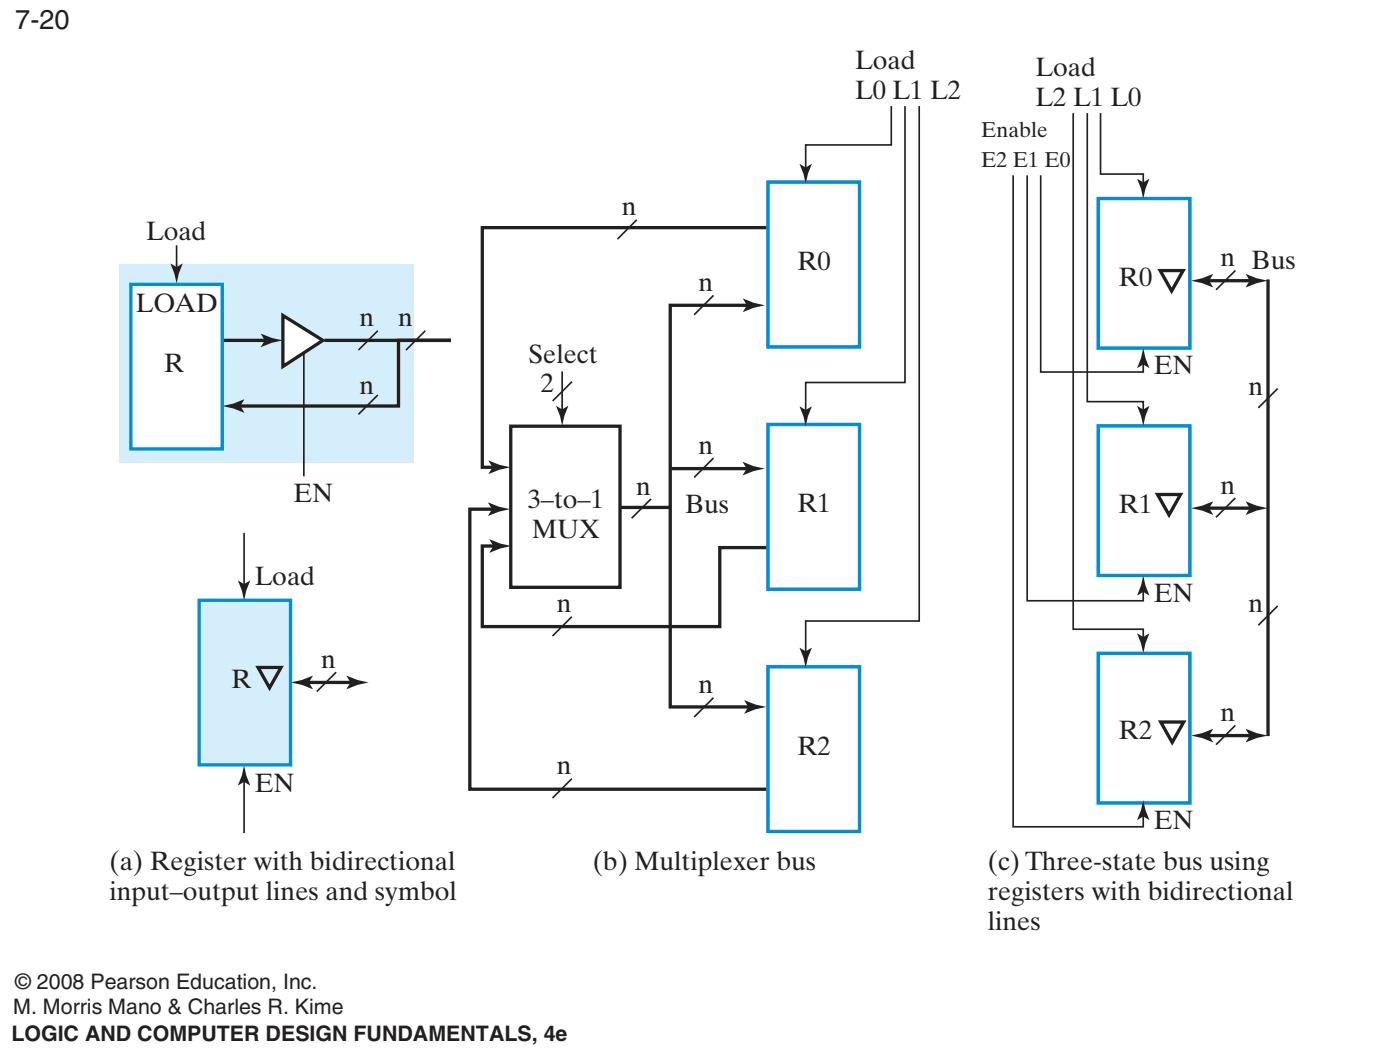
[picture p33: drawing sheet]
<svg xmlns="http://www.w3.org/2000/svg" width="254mm" height="190mm" viewBox="0 0 254 190" stroke-linecap="round" stroke-linejoin="round" font-family="sans-serif">
<defs><g id="words">
<text font-size="4.9" fill="#221f1f" x="2.8" y="5.2">7-20</text>
<g font-size="4.8" fill="#221f1f">
<text x="155.2" y="12.6">Load</text>
<text x="155.2" y="18">L0 L1 L2</text>
<text x="187.9" y="13.8">Load</text>
<text x="187.9" y="19.2">L2 L1 L0</text>
<text x="112.8" y="39.1">n</text>
<text x="26.5" y="43.5">Load</text>
<text x="126.7" y="52.8">n</text>
<text x="144.6" y="49">R0</text>
<text x="202.9" y="51.9">R0</text>
<text x="221.4" y="48.3">n Bus</text>
<text x="24.7" y="56.7">LOAD</text>
<text x="65.2" y="59.2">n</text>
<text x="72.3" y="59.2">n</text>
<text x="95.9" y="65.8">Select</text>
<text x="29.7" y="67.5">R</text>
<text x="65.2" y="71.5">n</text>
<text x="98.1" y="71.1">2</text>
<text x="209.3" y="67.9">EN</text>
<text x="226.5" y="71.7">n</text>
<text x="126.7" y="82.3">n</text>
<text x="115.4" y="89.7">n</text>
<text x="221.4" y="89.5">n</text>
<text x="53.2" y="91.1">EN</text>
<text x="95.7" y="92.2">3–to–1</text>
<text x="124.3" y="93.1">Bus</text>
<text x="144.6" y="92.9">R1</text>
<text x="202.9" y="93.1">R1</text>
<text x="96.5" y="97.6">MUX</text>
<text x="46.2" y="106.2">Load</text>
<text x="101" y="111.1">n</text>
<text x="209.3" y="109.2">EN</text>
<text x="226.5" y="111.1">n</text>
<text x="41.9" y="124.8">R</text>
<text x="58.3" y="121.2">n</text>
<text x="126.7" y="125.8">n</text>
<text x="221.4" y="130.8">n</text>
<text x="144.6" y="136.9">R2</text>
<text x="202.9" y="134.1">R2</text>
<text x="46.2" y="143.8">EN</text>
<text x="101" y="140.5">n</text>
<text x="209.3" y="150.4">EN</text>
<text x="19.8" y="157.9">(a) Register with bidirectional</text>
<text x="107.5" y="157.9">(b) Multiplexer bus</text>
<text x="179.2" y="157.9">(c) Three-state bus using</text>
<text x="19.8" y="163.3">input–output lines and symbol</text>
<text x="179.2" y="163.3">registers with bidirectional</text>
<text x="179.2" y="168.7">lines</text>
</g>
<g font-size="3.9" fill="#221f1f">
<text x="178" y="24.9">Enable</text>
<text x="178" y="30.3">E2 E1 E0</text>
<text x="2.8" y="179.4">© 2008 Pearson Education, Inc.</text>
<text x="2.4" y="184">M. Morris Mano &amp; Charles R. Kime</text>
<text x="2.1" y="188.9">LOGIC AND COMPUTER DESIGN FUNDAMENTALS, 4e</text>
</g>
</g></defs>
<path d="M219 133.5h8.1" fill="none" stroke="#221f1f" stroke-width=".6"/>
<g fill="#221f1f">
<path d="M216.1 133.5l2-.5 2-.7-.7 1.2 .7 1.2-2-.8z"/>
<path d="M226 132.3l2 .7 2 .5-2 .4-1.9 .8 .6-1.2z"/>
</g>
<path d="M219 92.2h8.1" fill="none" stroke="#221f1f" stroke-width=".6"/>
<g fill="#221f1f">
<path d="M216.1 92.2l2-.5 2-.7-.7 1.2 .7 1.2-2-.8z"/>
<path d="M226 91l2 .7 2 .5-2 .4-1.9 .8 .6-1.2z"/>
</g>
<path d="M219 50.9h8.1" fill="none" stroke="#221f1f" stroke-width=".6"/>
<g fill="#221f1f">
<path d="M216.1 50.9l2-.4 2-.8-.7 1.2 .7 1.2-2-.7z"/>
<path d="M226 49.7l2 .8 2 .4-2 .5-1.9 .7 .6-1.2z"/>
</g>
<path d="M199.3 36h16.6v27.1h-16.6z" fill="#fff"/>
<path d="M199.3 36h16.6v27.1h-16.6z" fill="none" stroke="#008fd4" stroke-width=".6"/>
<path d="M199.3 77.3h16.6v27.1h-16.6z" fill="#fff"/>
<path d="M199.3 77.3h16.6v27.1h-16.6z" fill="none" stroke="#008fd4" stroke-width=".6"/>
<path d="M199.3 118.6h16.6v27.1h-16.6z" fill="#fff"/>
<path d="M199.3 118.6h16.6v27.1h-16.6z" fill="none" stroke="#008fd4" stroke-width=".6"/>
<path d="M230.1 50.7v82.9" fill="none" stroke="#221f1f" stroke-width=".6"/>
<path d="M199.3 36h16.6v27.1h-16.6z" fill="#fff"/>
<path d="M199.3 36h16.6v27.1h-16.6z" fill="none" stroke="#008fd4" stroke-width=".6"/>
<path d="M210.5 49.1h4.2l-2.1 3.7z" fill="none" stroke="#221f1f" stroke-width=".6"/>
<path d="M199.3 77.3h16.6v27.1h-16.6z" fill="#fff"/>
<path d="M199.3 77.3h16.6v27.1h-16.6z" fill="none" stroke="#008fd4" stroke-width=".6"/>
<path d="M210 89.7h4.2l-2.1 3.7z" fill="none" stroke="#221f1f" stroke-width=".6"/>
<path d="M199.3 118.6h16.6v27.1h-16.6z" fill="#fff"/>
<path d="M199.3 118.6h16.6v27.1h-16.6z" fill="none" stroke="#008fd4" stroke-width=".6"/>
<path d="M210.6 131h4.2l-2.1 3.7z" fill="none" stroke="#221f1f" stroke-width=".6"/>
<path d="M199.7 20.5v11.1h7.7v1.8" fill="none" stroke="#221f1f" stroke-width=".3"/>
<path d="M206.3 32.4l1.1 .7 1.1-.6-.7 1.7-.4 1.9-.4-1.9z" fill="#221f1f"/>
<path d="M188.8 31.8v35.7h18.6v-1.7" fill="none" stroke="#221f1f" stroke-width=".3"/>
<path d="M207.4 63.1l.4 1.9 .7 1.8-1.1-.7-1.1 .6 .7-1.7z" fill="#221f1f"/>
<path d="M186.4 31.8v77.2h21v-1.9" fill="none" stroke="#221f1f" stroke-width=".3"/>
<path d="M207.4 104.4l.4 1.8 .7 1.8-1.1-.6-1.1 .6 .7-1.8z" fill="#221f1f"/>
<path d="M183.8 31.8v118.2h23.6v-2.2" fill="none" stroke="#221f1f" stroke-width=".3"/>
<path d="M207.4 145.1l.4 1.9 .7 1.8-1.1-.7-1.1 .6 .7-1.7z" fill="#221f1f"/>
<path d="M197.3 20.5v52.4h10.1v1.7" fill="none" stroke="#221f1f" stroke-width=".3"/>
<path d="M206.3 73.7l1.1 .6 1.1-.6-.7 1.7-.4 1.9-.4-1.9z" fill="#221f1f"/>
<path d="M194.7 20.5v93.7h12.7v1.7" fill="none" stroke="#221f1f" stroke-width=".3"/>
<path d="M206.3 114.9l1.1 .7 1.1-.6-.7 1.7-.4 1.9-.4-1.9z" fill="#221f1f"/>
<path d="M224.1 49.1l-3.5 3.5M231.8 70.5l-3.5 3.5M224.1 90.3l-3.5 3.5M231.8 109.9l-3.5 3.5M224.1 131.6l-3.5 3.5" fill="none" stroke="#221f1f" stroke-width=".3"/>
<path d="M139.8 41.3h-52.3v43.5h2.2" fill="none" stroke="#221f1f" stroke-width=".6"/>
<path d="M88.6 83.6l2 .7 2 .5-2 .4-1.9 .8 .7-1.2z" fill="#221f1f"/>
<path d="M89.6 92.4h-4.4v50.8h54.5" fill="none" stroke="#221f1f" stroke-width=".6"/>
<path d="M88.5 91.2l2 .7 2.1 .5-2.1 .4-1.9 .8 .7-1.2z" fill="#221f1f"/>
<path d="M89.8 99.1h-2.3v14.6h43.1v-14.3h8.7" fill="none" stroke="#221f1f" stroke-width=".6"/>
<path d="M88.8 97.9l2 .7 2 .5-2 .4-2 .8 .7-1.2z" fill="#221f1f"/>
<path d="M139.4 33.1h16.5v29.8h-16.5z" fill="#fff"/>
<path d="M139.4 33.1h16.5v29.8h-16.5z" fill="none" stroke="#008fd4" stroke-width=".6"/>
<path d="M139.4 77h16.5v29.9h-16.5z" fill="#fff"/>
<path d="M139.4 77h16.5v29.9h-16.5z" fill="none" stroke="#008fd4" stroke-width=".6"/>
<path d="M139.4 121h16.5v29.8h-16.5z" fill="#fff"/>
<path d="M139.4 121h16.5v29.8h-16.5z" fill="none" stroke="#008fd4" stroke-width=".6"/>
<path d="M135.8 55.4h-14.2v72.9h14.5" fill="none" stroke="#221f1f" stroke-width=".6"/>
<g fill="#221f1f">
<path d="M135 127.1l2 .7 2 .5-2 .4-1.9 .8 .7-1.2z"/>
<path d="M134.8 54.2l2 .7 2 .5-2 .4-2 .8 .7-1.2z"/>
</g>
<path d="M121.8 85h14" fill="none" stroke="#221f1f" stroke-width=".6"/>
<path d="M134.7 83.8l2 .8 2 .4-2 .5-1.9 .7 .7-1.2z" fill="#221f1f"/>
<path d="M111.7 92.1h9.9" fill="none" stroke="#221f1f" stroke-width=".6"/>
<path d="M139.4 33.1h16.5v29.8h-16.5z" fill="#fff"/>
<path d="M139.4 33.1h16.5v29.8h-16.5z" fill="none" stroke="#008fd4" stroke-width=".6"/>
<path d="M139.4 77h16.5v29.9h-16.5z" fill="#fff"/>
<path d="M139.4 77h16.5v29.9h-16.5z" fill="none" stroke="#008fd4" stroke-width=".6"/>
<path d="M139.4 121h16.5v29.8h-16.5z" fill="#fff"/>
<path d="M139.4 121h16.5v29.8h-16.5z" fill="none" stroke="#008fd4" stroke-width=".6"/>
<path d="M92.7 77.3h19.8v29.3h-19.8z" fill="#fff"/>
<path d="M92.7 77.3h19.8v29.3h-19.8z" fill="none" stroke="#221f1f" stroke-width=".6"/>
<path d="M102 67.4v7.2" fill="none" stroke="#221f1f" stroke-width=".3"/>
<path d="M100.9 73.6l1.1 .7 1.1-.6-.7 1.7-.4 1.9-.4-1.9z" fill="#221f1f"/>
<path d="M161.7 19.2v7.1h-15.5v4.4M115.5 39.9l-3.5 3.5M129.4 53.6l-3.5 3.5M118.1 90.5l-3.5 3.5M129.4 83.1l-3.5 3.5M103.7 111.9l-3.5 3.5M129.4 126.6l-3.5 3.5M103.7 141.3l-3.5 3.5" fill="none" stroke="#221f1f" stroke-width=".3"/>
<path d="M145.1 29.7l1.1 .7 1.1-.6-.7 1.7-.4 1.9-.4-1.9z" fill="#221f1f"/>
<path d="M164.2 19.2v50.2h-18v5.3" fill="none" stroke="#221f1f" stroke-width=".3"/>
<path d="M145.1 73.7l1.1 .7 1.1-.6-.7 1.7-.4 1.9-.4-1.9z" fill="#221f1f"/>
<path d="M166.8 19.2v93.5h-20.6v5.8" fill="none" stroke="#221f1f" stroke-width=".3"/>
<path d="M145.1 117.5l1.1 .7 1.1-.6-.7 1.7-.4 1.9-.4-1.9z" fill="#221f1f"/>
<path d="M103.8 69.2l-3.5 3.5" fill="none" stroke="#221f1f" stroke-width=".3"/>
<path d="M21.6 48h53.5v36h-53.5z" fill="#d4eefc"/>
<path d="M58.9 61.8h22.9h-9.5v11.9h-29" fill="none" stroke="#221f1f" stroke-width=".6"/>
<path d="M40.3 73.7l2.1-.5 1.9-.7-.7 1.2 .7 1.2-1.9-.8z" fill="#221f1f"/>
<path d="M40.1 61.8h8.3" fill="none" stroke="#221f1f" stroke-width=".6"/>
<path d="M47.3 60.6l2 .7 2 .5-2 .4-1.9 .8 .6-1.2z" fill="#221f1f"/>
<path d="M23.7 51.6h16.6v29.9h-16.6z" fill="#fff"/>
<path d="M23.7 51.6h16.6v29.9h-16.6z" fill="none" stroke="#008fd4" stroke-width=".6"/>
<path d="M36.1 108.9h16.6v29.9h-16.6z" fill="#d4eefc"/>
<path d="M36.1 108.9h16.6v29.9h-16.6z" fill="none" stroke="#008fd4" stroke-width=".6"/>
<path d="M55.7 123.8h8.2" fill="none" stroke="#221f1f" stroke-width=".6"/>
<g fill="#221f1f">
<path d="M52.8 123.8l2-.4 2-.8-.8 1.2 .7 1.2-1.9-.7z"/>
<path d="M62.9 122.6l1.9 .8 2.1 .4-2.1 .5-1.9 .7 .7-1.2z"/>
</g>
<path d="M46.8 121.1h4.2l-2.1 3.7z" fill="none" stroke="#221f1f" stroke-width=".6"/>
<path d="M32 44.5v4.3M55.1 64.2v22.2" fill="none" stroke="#221f1f" stroke-width=".3"/>
<path d="M31 47.8l1 .7 1.1-.7-.7 1.8-.4 1.9-.4-1.9z" fill="#221f1f"/>
<path d="M68.5 60l-3.5 3.5M68.5 71.7l-3.5 3.5M44.3 96.7v9.6" fill="none" stroke="#221f1f" stroke-width=".3"/>
<path d="M43.2 105.3l1.1 .7 1.1-.6-.7 1.7-.4 1.9-.4-1.9z" fill="#221f1f"/>
<path d="M44.3 141.5v9.6" fill="none" stroke="#221f1f" stroke-width=".3"/>
<path d="M44.3 138.9l.4 1.8 .7 1.8-1.1-.7-1.1 .7 .7-1.8z" fill="#221f1f"/>
<path d="M77.2 60l-3.5 3.5M61 122l-3.5 3.5" fill="none" stroke="#221f1f" stroke-width=".3"/>
<path d="M51.3 57.2l7.3 4.6-7.3 4.7z" fill="#fff"/>
<path d="M51.3 57.2l7.3 4.6-7.3 4.7z" fill="none" stroke="#221f1f" stroke-width=".6"/>
<use href="#words"/>
</svg>
